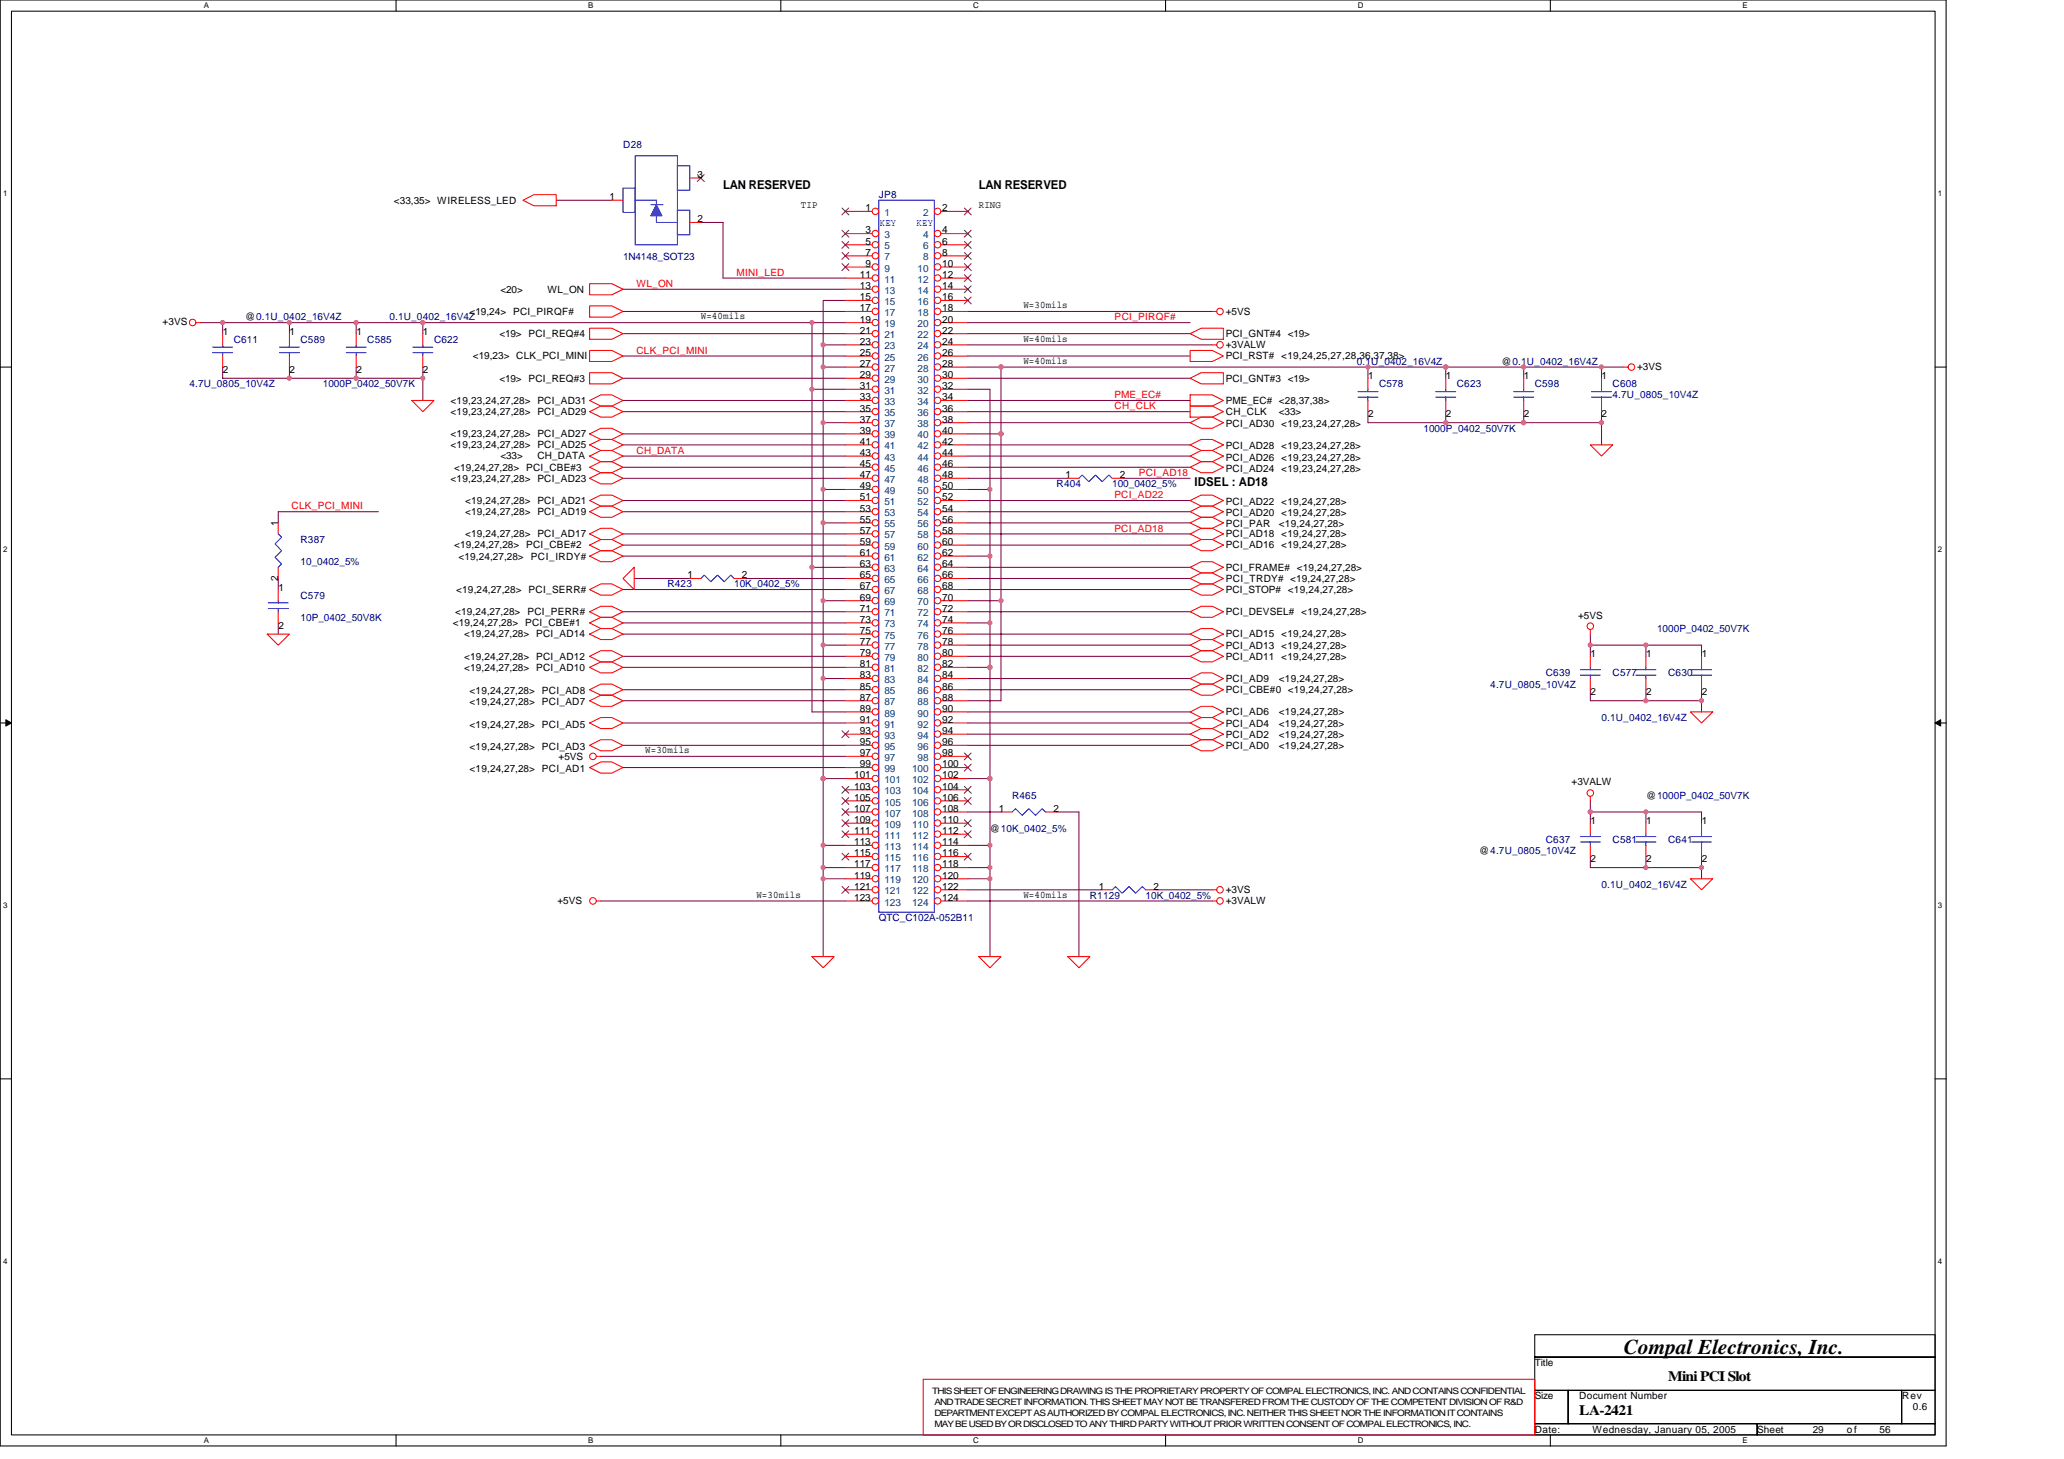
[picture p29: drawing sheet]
<svg xmlns="http://www.w3.org/2000/svg" width="297mm" height="210mm" viewBox="0 0 297 210" stroke-linecap="round" stroke-linejoin="round" font-family="sans-serif">
<defs><g id="words">
<text font-size="3" x="233.7" y="194.8">Compal Electronics, Inc.</text>
<g font-size="2.1">
<text x="227.3" y="203.5">LA-2421</text>
<text x="240.1" y="198.7">Mini PCI Slot</text>
</g>
<g font-size="1.8">
<text x="104.1" y="27.2">LAN RESERVED</text>
<text x="140.9" y="27.2">LAN RESERVED</text>
<text x="171.9" y="70">IDSEL : AD18</text>
</g>
<g font-size="1.4" fill="#000080">
<text x="89.7" y="21.3">D28</text>
<text x="126.5" y="28.5">JP8</text>
<text x="89.7" y="37.5">1N4148_SOT23</text>
<text x="56" y="46.1">0.1U_0402_16V4Z</text>
<text x="33.7" y="49.3">C611</text>
<text x="43.3" y="49.3">C589</text>
<text x="52.8" y="49.3">C585</text>
<text x="62.5" y="49.3">C622</text>
<text x="195.3" y="52.5">0.1U_0402_16V4Z</text>
<text x="27.3" y="55.7">4.7U_0805_10V4Z</text>
<text x="46.5" y="55.7">1000P_0402_50V7K</text>
<text x="198.5" y="55.7">C578</text>
<text x="209.7" y="55.7">C623</text>
<text x="220.9" y="55.7">C598</text>
<text x="232.1" y="55.7">C608</text>
<text x="232.1" y="57.3">4.7U_0805_10V4Z</text>
<text x="204.9" y="62.1">1000P_0402_50V7K</text>
<text x="152.1" y="70.1">R404</text>
<text x="160.1" y="70.1">100_0402_5%</text>
<text x="43.3" y="78.1">R387</text>
<text x="43.3" y="81.3">10_0402_5%</text>
<text x="43.3" y="86.1">C579</text>
<text x="43.3" y="89.3">10P_0402_50V8K</text>
<text x="96.1" y="84.5">R423</text>
<text x="105.7" y="84.5">10K_0402_5%</text>
<text x="238.5" y="90.9">1000P_0402_50V7K</text>
<text x="214.5" y="98.9">4.7U_0805_10V4Z</text>
<text x="222.5" y="97.3">C639</text>
<text x="232.1" y="97.3">C577</text>
<text x="240.1" y="97.3">C630</text>
<text x="230.5" y="103.7">0.1U_0402_16V4Z</text>
<text x="145.7" y="114.9">R465</text>
<text x="222.5" y="121.3">C637</text>
<text x="232.1" y="121.3">C581</text>
<text x="240.1" y="121.3">C641</text>
<text x="156.9" y="129.3">R1129</text>
<text x="164.9" y="129.3">10K_0402_5%</text>
<text x="230.5" y="127.7">0.1U_0402_16V4Z</text>
<text x="126.5" y="132.5">QTC_C102A-052B11</text>
</g>
<g font-size="1.4">
<text x="56.7" y="29.3">&lt;33,35&gt; WIRELESS_LED</text>
<text x="87.7" y="28.8">1</text>
<text x="100.4" y="25.6">3</text>
<text x="115.3" y="30">TIP</text>
<text x="140.9" y="30">RING</text>
<text x="100.4" y="32">2</text>
<text x="124.5" y="30.4">1</text>
<text x="124.5" y="33.6">3</text>
<text x="124.5" y="35.2">5</text>
<text x="135.6" y="30.4">2</text>
<text x="135.6" y="33.6">4</text>
<text x="135.6" y="35.2">6</text>
<text x="123.7" y="40">11</text>
<text x="123.7" y="41.6">13</text>
<text x="124.5" y="36.8">7</text>
<text x="124.5" y="38.4">9</text>
<text x="135.6" y="36.8">8</text>
<text x="135.6" y="38.4">10</text>
<text x="135.6" y="40">12</text>
<text x="135.6" y="41.6">14</text>
<text x="23.4" y="46.7">+3VS</text>
<text x="35.3" y="46.1">@0.1U_0402_16V4Z</text>
<text x="67.6" y="45.3">&lt;19,24&gt; PCI_PIRQF#</text>
<text x="72" y="42.1">&lt;20&gt;</text>
<text x="78.8" y="42.1">WL_ON</text>
<text x="100.9" y="46">W=40mils</text>
<text x="123.7" y="43.2">15</text>
<text x="123.7" y="44.8">17</text>
<text x="123.7" y="46.4">19</text>
<text x="123.7" y="48">21</text>
<text x="135.6" y="43.2">16</text>
<text x="135.6" y="44.8">18</text>
<text x="135.6" y="46.4">20</text>
<text x="135.6" y="48">22</text>
<text x="147.3" y="44.4">W=30mils</text>
<text x="176.4" y="45.3">+5VS</text>
<text x="32.1" y="48.2">1</text>
<text x="32.1" y="53.6">2</text>
<text x="41.7" y="48.2">1</text>
<text x="41.7" y="53.6">2</text>
<text x="51.3" y="48.2">1</text>
<text x="51.3" y="53.6">2</text>
<text x="60.9" y="48.2">1</text>
<text x="60.9" y="53.6">2</text>
<text x="68" y="51.7">&lt;19,23&gt; CLK_PCI_MINI</text>
<text x="71.9" y="48.5">&lt;19&gt; PCI_REQ#4</text>
<text x="123.7" y="49.6">23</text>
<text x="123.7" y="51.2">25</text>
<text x="123.7" y="52.8">27</text>
<text x="135.6" y="49.6">24</text>
<text x="135.6" y="51.2">26</text>
<text x="135.6" y="52.8">28</text>
<text x="147.3" y="52.4">W=40mils</text>
<text x="147.3" y="49.1">W=40mils</text>
<text x="176.4" y="51.7">PCI_RST#</text>
<text x="176.4" y="48.5">PCI_GNT#4 &lt;19&gt;</text>
<text x="176.4" y="50.1">+3VALW</text>
<text x="184.4" y="51.7">&lt;19,24,25,27,28,36,37,38&gt;</text>
<text x="216.1" y="52.5">@0.1U_0402_16V4Z</text>
<text x="235.6" y="53.3">+3VS</text>
<text x="64.9" y="59.7">&lt;19,23,24,27,28&gt; PCI_AD29</text>
<text x="64.9" y="58.1">&lt;19,23,24,27,28&gt; PCI_AD31</text>
<text x="71.9" y="54.9">&lt;19&gt; PCI_REQ#3</text>
<text x="123.7" y="54.4">29</text>
<text x="123.7" y="56">31</text>
<text x="123.7" y="57.6">33</text>
<text x="123.7" y="59.2">35</text>
<text x="135.6" y="54.4">30</text>
<text x="135.6" y="56">32</text>
<text x="135.6" y="57.6">34</text>
<text x="135.6" y="59.2">36</text>
<text x="176.4" y="54.9">PCI_GNT#3 &lt;19&gt;</text>
<text x="176.4" y="59.7">CH_CLK</text>
<text x="176.4" y="58.1">PME_EC# &lt;28,37,38&gt;</text>
<text x="184.1" y="59.7">&lt;33&gt;</text>
<text x="196.9" y="54.6">1</text>
<text x="208.1" y="54.6">1</text>
<text x="219.3" y="54.6">1</text>
<text x="230.5" y="54.6">1</text>
<text x="64.9" y="64.5">&lt;19,23,24,27,28&gt; PCI_AD25</text>
<text x="64.9" y="62.9">&lt;19,23,24,27,28&gt; PCI_AD27</text>
<text x="123.7" y="60.8">37</text>
<text x="123.7" y="62.4">39</text>
<text x="123.7" y="64">41</text>
<text x="123.7" y="65.6">43</text>
<text x="135.6" y="60.8">38</text>
<text x="135.6" y="62.4">40</text>
<text x="135.6" y="64">42</text>
<text x="135.6" y="65.6">44</text>
<text x="176.4" y="64.7">PCI_AD28 &lt;19,23,24,27,28&gt;</text>
<text x="176.4" y="61.5">PCI_AD30 &lt;19,23,24,27,28&gt;</text>
<text x="196.9" y="60">2</text>
<text x="208.1" y="60">2</text>
<text x="219.3" y="60">2</text>
<text x="230.5" y="60">2</text>
<text x="64.9" y="69.3">&lt;19,23,24,27,28&gt; PCI_AD23</text>
<text x="65.3" y="67.7">&lt;19,24,27,28&gt; PCI_CBE#3</text>
<text x="72" y="66.1">&lt;33&gt;</text>
<text x="77.3" y="66.1">CH_DATA</text>
<text x="123.7" y="67.2">45</text>
<text x="123.7" y="68.8">47</text>
<text x="123.7" y="70.4">49</text>
<text x="123.7" y="72">51</text>
<text x="135.6" y="67.2">46</text>
<text x="135.6" y="68.8">48</text>
<text x="135.6" y="70.4">50</text>
<text x="135.6" y="72">52</text>
<text x="153.3" y="68.8">1</text>
<text x="161.2" y="68.8">2</text>
<text x="176.4" y="66.3">PCI_AD26 &lt;19,23,24,27,28&gt;</text>
<text x="176.4" y="67.9">PCI_AD24 &lt;19,23,24,27,28&gt;</text>
<text x="40" y="75.7" transform="rotate(-90 40 75.7)">1</text>
<text x="66.9" y="72.5">&lt;19,24,27,28&gt; PCI_AD21</text>
<text x="66.9" y="77.3">&lt;19,24,27,28&gt; PCI_AD17</text>
<text x="66.9" y="74.1">&lt;19,24,27,28&gt; PCI_AD19</text>
<text x="123.7" y="73.6">53</text>
<text x="123.7" y="75.2">55</text>
<text x="123.7" y="76.8">57</text>
<text x="135.6" y="73.6">54</text>
<text x="135.6" y="75.2">56</text>
<text x="135.6" y="76.8">58</text>
<text x="176.4" y="77.3">PCI_AD18 &lt;19,24,27,28&gt;</text>
<text x="176.4" y="74.3">PCI_AD20 &lt;19,24,27,28&gt;</text>
<text x="176.4" y="72.7">PCI_AD22 &lt;19,24,27,28&gt;</text>
<text x="176.4" y="75.9">PCI_PAR</text>
<text x="184.1" y="75.9">&lt;19,24,27,28&gt;</text>
<text x="40" y="83.5" transform="rotate(-90 40 83.5)">2</text>
<text x="65.3" y="78.9">&lt;19,24,27,28&gt; PCI_CBE#2</text>
<text x="66" y="80.5">&lt;19,24,27,28&gt;</text>
<text x="76.4" y="80.5">PCI_IRDY#</text>
<text x="98.9" y="83.2">1</text>
<text x="106.8" y="83.2">2</text>
<text x="123.7" y="78.4">59</text>
<text x="123.7" y="80">61</text>
<text x="123.7" y="81.6">63</text>
<text x="123.7" y="83.2">65</text>
<text x="135.6" y="78.4">60</text>
<text x="135.6" y="80">62</text>
<text x="135.6" y="81.6">64</text>
<text x="135.6" y="83.2">66</text>
<text x="176.4" y="78.9">PCI_AD16 &lt;19,24,27,28&gt;</text>
<text x="176.4" y="82.1">PCI_FRAME# &lt;19,24,27,28&gt;</text>
<text x="176.4" y="83.7">PCI_TRDY# &lt;19,24,27,28&gt;</text>
<text x="40.1" y="85">1</text>
<text x="65.5" y="88.5">&lt;19,24,27,28&gt;</text>
<text x="65.7" y="85.3">&lt;19,24,27,28&gt; PCI_SERR#</text>
<text x="75.9" y="88.5">PCI_PERR#</text>
<text x="123.7" y="84.8">67</text>
<text x="123.7" y="86.4">69</text>
<text x="123.7" y="88">71</text>
<text x="123.7" y="89.6">73</text>
<text x="135.6" y="84.8">68</text>
<text x="135.6" y="86.4">70</text>
<text x="135.6" y="88">72</text>
<text x="135.6" y="89.6">74</text>
<text x="176.4" y="85.3">PCI_STOP# &lt;19,24,27,28&gt;</text>
<text x="176.4" y="88.5">PCI_DEVSEL# &lt;19,24,27,28&gt;</text>
<text x="227.1" y="89">+5VS</text>
<text x="40.1" y="90.4">2</text>
<text x="65.2" y="90.1">&lt;19,24,27,28&gt;</text>
<text x="66.8" y="91.7">&lt;19,24,27,28&gt; PCI_AD14</text>
<text x="66.8" y="94.9">&lt;19,24,27,28&gt; PCI_AD12</text>
<text x="75.6" y="90.1">PCI_CBE#1</text>
<text x="123.7" y="91.2">75</text>
<text x="123.7" y="92.8">77</text>
<text x="123.7" y="94.4">79</text>
<text x="123.7" y="96">81</text>
<text x="135.6" y="91.2">76</text>
<text x="135.6" y="92.8">78</text>
<text x="135.6" y="94.4">80</text>
<text x="135.6" y="96">82</text>
<text x="176.4" y="91.7">PCI_AD15 &lt;19,24,27,28&gt;</text>
<text x="176.4" y="94.9">PCI_AD11 &lt;19,24,27,28&gt;</text>
<text x="176.4" y="93.3">PCI_AD13 &lt;19,24,27,28&gt;</text>
<text x="228.9" y="94.6">1</text>
<text x="236.9" y="94.6">1</text>
<text x="244.9" y="94.6">1</text>
<text x="66.8" y="96.5">&lt;19,24,27,28&gt; PCI_AD10</text>
<text x="67.6" y="99.9">&lt;19,24,27,28&gt;</text>
<text x="67.6" y="101.5">&lt;19,24,27,28&gt;</text>
<text x="78" y="99.9">PCI_AD8</text>
<text x="78" y="101.5">PCI_AD7</text>
<text x="123.7" y="97.6">83</text>
<text x="123.7" y="99.2">85</text>
<text x="123.7" y="100.8">87</text>
<text x="135.6" y="97.6">84</text>
<text x="135.6" y="99.2">86</text>
<text x="135.6" y="100.8">88</text>
<text x="176.4" y="98.1">PCI_AD9</text>
<text x="176.4" y="99.7">PCI_CBE#0 &lt;19,24,27,28&gt;</text>
<text x="184.1" y="98.1">&lt;19,24,27,28&gt;</text>
<text x="228.9" y="100">2</text>
<text x="236.9" y="100">2</text>
<text x="244.9" y="100">2</text>
<text x="67.6" y="107.9">&lt;19,24,27,28&gt;</text>
<text x="67.6" y="104.7">&lt;19,24,27,28&gt;</text>
<text x="78" y="107.9">PCI_AD3</text>
<text x="78" y="104.7">PCI_AD5</text>
<text x="123.7" y="102.4">89</text>
<text x="123.7" y="104">91</text>
<text x="123.7" y="105.6">93</text>
<text x="123.7" y="107.2">95</text>
<text x="135.6" y="102.4">90</text>
<text x="135.6" y="104">92</text>
<text x="135.6" y="105.6">94</text>
<text x="135.6" y="107.2">96</text>
<text x="176.4" y="106.1">PCI_AD2</text>
<text x="176.4" y="102.9">PCI_AD6</text>
<text x="176.4" y="107.7">PCI_AD0</text>
<text x="176.4" y="104.5">PCI_AD4</text>
<text x="184.1" y="106.1">&lt;19,24,27,28&gt;</text>
<text x="184.1" y="102.9">&lt;19,24,27,28&gt;</text>
<text x="184.1" y="107.7">&lt;19,24,27,28&gt;</text>
<text x="184.1" y="104.5">&lt;19,24,27,28&gt;</text>
<text x="67.6" y="111.1">&lt;19,24,27,28&gt;</text>
<text x="78" y="111.1">PCI_AD1</text>
<text x="80.4" y="109.3">+5VS</text>
<text x="92.9" y="108.4">W=30mils</text>
<text x="122.9" y="112">101</text>
<text x="122.9" y="113.6">103</text>
<text x="123.7" y="108.8">97</text>
<text x="123.7" y="110.4">99</text>
<text x="135.6" y="110.4">100</text>
<text x="135.6" y="112">102</text>
<text x="135.6" y="113.6">104</text>
<text x="135.6" y="108.8">98</text>
<text x="226.2" y="113">+3VALW</text>
<text x="122.9" y="115.2">105</text>
<text x="122.9" y="116.8">107</text>
<text x="122.9" y="118.4">109</text>
<text x="122.9" y="120">111</text>
<text x="135.6" y="115.2">106</text>
<text x="135.6" y="116.8">108</text>
<text x="135.6" y="118.4">110</text>
<text x="135.6" y="120">112</text>
<text x="142.5" y="119.7">@10K_0402_5%</text>
<text x="143.7" y="116.8">1</text>
<text x="151.6" y="116.8">2</text>
<text x="228.9" y="118.6">1</text>
<text x="236.9" y="114.9">@1000P_0402_50V7K</text>
<text x="236.9" y="118.6">1</text>
<text x="244.9" y="118.6">1</text>
<text x="122.9" y="121.6">113</text>
<text x="122.9" y="123.2">115</text>
<text x="122.9" y="124.8">117</text>
<text x="135.6" y="121.6">114</text>
<text x="135.6" y="123.2">116</text>
<text x="135.6" y="124.8">118</text>
<text x="212.9" y="122.9">@4.7U_0805_10V4Z</text>
<text x="228.9" y="124">2</text>
<text x="236.9" y="124">2</text>
<text x="244.9" y="124">2</text>
<text x="80.2" y="130.1">+5VS</text>
<text x="108.9" y="129.2">W=30mils</text>
<text x="122.9" y="126.4">119</text>
<text x="122.9" y="128">121</text>
<text x="122.9" y="129.6">123</text>
<text x="135.6" y="126.4">120</text>
<text x="135.6" y="128">122</text>
<text x="135.6" y="129.6">124</text>
<text x="147.3" y="129.2">W=40mils</text>
<text x="158.1" y="128">1</text>
<text x="166" y="128">2</text>
<text x="176.4" y="130.1">+3VALW</text>
<text x="176.4" y="128.5">+3VS</text>
<text x="220.9" y="196.5">Title</text>
<text x="220.9" y="201.3">Size</text>
<text x="227.3" y="201.3">Document Number</text>
<text x="273.7" y="201.3">Rev</text>
<text x="275.3" y="202.9">0.6</text>
<text x="220.9" y="206.1">Date:</text>
<text x="229.2" y="206.1">Wednesday, January 05, 2005</text>
<text x="252.9" y="206.1">Sheet</text>
<text x="260.9" y="206.1">29</text>
<text x="265.8" y="206.1">of</text>
<text x="270.5" y="206.1">56</text>
</g>
<g font-size="1.4" fill="#00f">
<text x="126.6" y="32.5">KEY</text>
<text x="131.9" y="32.5">KEY</text>
</g>
<g font-size="1.4" fill="#004080">
<text x="127.3" y="31.1">1</text>
<text x="127.3" y="34.3">3</text>
<text x="127.3" y="35.9">5</text>
<text x="132.9" y="31.1">2</text>
<text x="132.9" y="34.3">4</text>
<text x="132.9" y="35.9">6</text>
<text x="127.3" y="37.5">7</text>
<text x="127.3" y="39.1">9</text>
<text x="127.3" y="40.7">11</text>
<text x="132.1" y="39.1">10</text>
<text x="132.1" y="40.7">12</text>
<text x="132.9" y="37.5">8</text>
<text x="127.3" y="42.3">13</text>
<text x="127.3" y="43.9">15</text>
<text x="127.3" y="45.5">17</text>
<text x="127.3" y="47.1">19</text>
<text x="132.1" y="42.3">14</text>
<text x="132.1" y="43.9">16</text>
<text x="132.1" y="45.5">18</text>
<text x="132.1" y="47.1">20</text>
<text x="127.3" y="48.7">21</text>
<text x="127.3" y="50.3">23</text>
<text x="127.3" y="51.9">25</text>
<text x="127.3" y="53.5">27</text>
<text x="132.1" y="48.7">22</text>
<text x="132.1" y="50.3">24</text>
<text x="132.1" y="51.9">26</text>
<text x="132.1" y="53.5">28</text>
<text x="127.3" y="55.1">29</text>
<text x="127.3" y="56.7">31</text>
<text x="127.3" y="58.3">33</text>
<text x="127.3" y="59.9">35</text>
<text x="132.1" y="55.1">30</text>
<text x="132.1" y="56.7">32</text>
<text x="132.1" y="58.3">34</text>
<text x="132.1" y="59.9">36</text>
<text x="127.3" y="61.5">37</text>
<text x="127.3" y="63.1">39</text>
<text x="127.3" y="64.7">41</text>
<text x="132.1" y="61.5">38</text>
<text x="132.1" y="63.1">40</text>
<text x="132.1" y="64.7">42</text>
<text x="127.3" y="66.3">43</text>
<text x="127.3" y="67.9">45</text>
<text x="127.3" y="69.5">47</text>
<text x="127.3" y="71.1">49</text>
<text x="132.1" y="66.3">44</text>
<text x="132.1" y="67.9">46</text>
<text x="132.1" y="69.5">48</text>
<text x="132.1" y="71.1">50</text>
<text x="127.3" y="72.7">51</text>
<text x="127.3" y="74.3">53</text>
<text x="127.3" y="75.9">55</text>
<text x="127.3" y="77.5">57</text>
<text x="132.1" y="72.7">52</text>
<text x="132.1" y="74.3">54</text>
<text x="132.1" y="75.9">56</text>
<text x="132.1" y="77.5">58</text>
<text x="127.3" y="79.1">59</text>
<text x="127.3" y="80.7">61</text>
<text x="127.3" y="82.3">63</text>
<text x="127.3" y="83.9">65</text>
<text x="132.1" y="79.1">60</text>
<text x="132.1" y="80.7">62</text>
<text x="132.1" y="82.3">64</text>
<text x="132.1" y="83.9">66</text>
<text x="127.3" y="85.5">67</text>
<text x="127.3" y="87.1">69</text>
<text x="127.3" y="88.7">71</text>
<text x="132.1" y="85.5">68</text>
<text x="132.1" y="87.1">70</text>
<text x="132.1" y="88.7">72</text>
<text x="127.3" y="90.3">73</text>
<text x="127.3" y="91.9">75</text>
<text x="127.3" y="93.5">77</text>
<text x="127.3" y="95.1">79</text>
<text x="132.1" y="90.3">74</text>
<text x="132.1" y="91.9">76</text>
<text x="132.1" y="93.5">78</text>
<text x="132.1" y="95.1">80</text>
<text x="127.3" y="96.7">81</text>
<text x="127.3" y="98.3">83</text>
<text x="127.3" y="99.9">85</text>
<text x="127.3" y="101.5">87</text>
<text x="132.1" y="96.7">82</text>
<text x="132.1" y="98.3">84</text>
<text x="132.1" y="99.9">86</text>
<text x="132.1" y="101.5">88</text>
<text x="127.3" y="103.1">89</text>
<text x="127.3" y="104.7">91</text>
<text x="127.3" y="106.3">93</text>
<text x="127.3" y="107.9">95</text>
<text x="132.1" y="103.1">90</text>
<text x="132.1" y="104.7">92</text>
<text x="132.1" y="106.3">94</text>
<text x="132.1" y="107.9">96</text>
<text x="127.3" y="109.5">97</text>
<text x="127.3" y="111.1">99</text>
<text x="127.3" y="112.7">101</text>
<text x="131.3" y="111.1">100</text>
<text x="131.3" y="112.7">102</text>
<text x="132.1" y="109.5">98</text>
<text x="127.3" y="114.3">103</text>
<text x="127.3" y="115.9">105</text>
<text x="127.3" y="117.5">107</text>
<text x="127.3" y="119.1">109</text>
<text x="131.3" y="114.3">104</text>
<text x="131.3" y="115.9">106</text>
<text x="131.3" y="117.5">108</text>
<text x="131.3" y="119.1">110</text>
<text x="127.3" y="120.7">111</text>
<text x="127.3" y="122.3">113</text>
<text x="127.3" y="123.9">115</text>
<text x="127.3" y="125.5">117</text>
<text x="131.3" y="120.7">112</text>
<text x="131.3" y="122.3">114</text>
<text x="131.3" y="123.9">116</text>
<text x="131.3" y="125.5">118</text>
<text x="127.3" y="127.1">119</text>
<text x="127.3" y="128.7">121</text>
<text x="127.3" y="130.3">123</text>
<text x="131.3" y="127.1">120</text>
<text x="131.3" y="128.7">122</text>
<text x="131.3" y="130.3">124</text>
</g>
<g font-size="1.4" fill="#f00">
<text x="91.6" y="41.3">WL_ON</text>
<text x="106" y="39.7">MINI_LED</text>
<text x="160.4" y="46.1">PCI_PIRQF#</text>
<text x="91.6" y="50.9">CLK_PCI_MINI</text>
<text x="160.4" y="57.3">PME_EC#</text>
<text x="160.4" y="58.9">CH_CLK</text>
<text x="91.6" y="65.3">CH_DATA</text>
<text x="160.4" y="71.7">PCI_AD22</text>
<text x="163.9" y="68.5">PCI_AD18</text>
<text x="42" y="73.3">CLK_PCI_MINI</text>
<text x="160.4" y="76.5">PCI_AD18</text>
</g>
<g font-size="1.3">
<text x="134.2" y="200.5">THIS SHEET OF ENGINEERING DRAWING IS THE PROPRIETARY PROPERTY OF COMPAL ELECTRONICS, INC. AND CONTAINS CONFIDENTIAL</text>
<text x="134.5" y="202.1">AND TRADE SECRET INFORMATION. THIS SHEET MAY NOT BE TRANSFERED FROM THE CUSTODY OF THE COMPETENT DIVISION OF R&amp;D</text>
<text x="134.5" y="203.7">DEPARTMENT EXCEPT AS AUTHORIZED BY COMPAL ELECTRONICS, INC. NEITHER THIS SHEET NOR THE INFORMATION IT CONTAINS</text>
<text x="134.5" y="205.3">MAY BE USED BY OR DISCLOSED TO ANY THIRD PARTY WITHOUT PRIOR WRITTEN CONSENT OF COMPAL ELECTRONICS, INC.</text>
</g>
<g font-size="1.1">
<text x="29.3" y="1.2">A</text>
<text x="84.7" y="1.2">B</text>
<text x="140" y="1.2">C</text>
<text x="195.4" y="1.2">D</text>
<text x="250.8" y="1.2">E</text>
<text x=".4" y="28.2">1</text>
<text x="278.9" y="28.2">1</text>
<text x=".4" y="79.4">2</text>
<text x="278.9" y="79.4">2</text>
<text x=".4" y="130.6">3</text>
<text x="278.9" y="130.6">3</text>
<text x=".4" y="181.8">4</text>
<text x="278.9" y="181.8">4</text>
<text x="29.3" y="207.6">A</text>
<text x="84.7" y="207.6">B</text>
<text x="140" y="207.6">C</text>
<text x="195.4" y="207.6">D</text>
<text x="250.8" y="207.6">E</text>
</g>
</g></defs>
<path d="M0 0h280.1v208h-280.1zM1.6 1.6h276.9v204.8h-276.9z" fill="none" stroke="#000" stroke-width=".15"/>
<g fill="#fff">
<path d="M29.3 .2h.8v1.2h-.8z"/>
<path d="M29.3 206.6h.8v1.3h-.8z"/>
</g>
<path d="M57 0v1.6M57 206.4v1.6" fill="none" stroke="#000" stroke-width=".15"/>
<g fill="#fff">
<path d="M84.7 .2h.7v1.2h-.7z"/>
<path d="M84.7 206.6h.7v1.3h-.7z"/>
</g>
<path d="M112.4 0v1.6M112.4 206.4v1.6" fill="none" stroke="#000" stroke-width=".15"/>
<g fill="#fff">
<path d="M140 .2h.8v1.2h-.8z"/>
<path d="M140 206.6h.8v1.3h-.8z"/>
</g>
<path d="M167.7 0v1.6M167.7 206.4v1.6" fill="none" stroke="#000" stroke-width=".15"/>
<g fill="#fff">
<path d="M195.4 .2h.8v1.2h-.8z"/>
<path d="M195.4 206.6h.8v1.3h-.8z"/>
</g>
<path d="M223.1 0v1.6M223.1 206.4v1.6" fill="none" stroke="#000" stroke-width=".15"/>
<g fill="#fff">
<path d="M250.8 .2h.7v1.2h-.7z"/>
<path d="M250.8 206.6h.7v1.3h-.7z"/>
<path d="M.4 27.2h.7v1.3h-.7z"/>
<path d="M278.9 27.2h.6v1.3h-.6z"/>
<path d="M.4 78.4h.7v1.3h-.7z"/>
<path d="M278.9 78.4h.6v1.3h-.6z"/>
</g>
<path d="M0 52.8h1.6M278.5 52.8h1.6" fill="none" stroke="#000" stroke-width=".15"/>
<g fill="#fff">
<path d="M.4 129.6h.7v1.3h-.7z"/>
<path d="M278.9 129.6h.6v1.3h-.6z"/>
</g>
<path d="M0 104h1.6M278.5 104h1.6" fill="none" stroke="#000" stroke-width=".15"/>
<path d="M.8 103.5l.8 .5-.8 .5zM278.5 104l.8-.5v1z" fill="#000" stroke="#000" stroke-width=".14"/>
<g fill="#fff">
<path d="M.4 180.8h.7v1.3h-.7z"/>
<path d="M278.9 180.8h.6v1.3h-.6z"/>
</g>
<path d="M0 155.2h1.6M278.5 155.2h1.6M220.9 192h57.6v3.2h-57.6zM220.9 195.2h57.6v4.8h-57.6zM220.9 200h4.8v4.8h-4.8zM220.9 204.8h32v1.6h-32zM225.7 200h48v4.8h-48zM252.9 204.8h25.6v1.6h-25.6zM273.7 200h4.8v4.8h-4.8z" fill="none" stroke="#000" stroke-width=".15"/>
<g fill="none" stroke="#800040" stroke-width=".15">
<path d="M80 28.8h8.1M100.9 32h3.2v8h17.6M28.8 46.4h92.9M32 52.8v1.6h28.9M32 46.4v1.6M41.7 46.4v1.6M41.7 52.8v1.6M51.3 46.4v1.6M51.3 52.8v1.6M60.9 46.4v1.6M60.9 52.8v4.8M89.7 44.8h32"/>
<path d="M89.7 54.4h32M89.7 57.6h32M89.7 48h32M89.7 41.6h32M89.7 59.2h32M89.7 51.2h32M116.9 46.4v56h4.8M116.9 56h4.8M118.5 49.6v88M118.5 49.6h3.2M118.5 52.8h3.2M121.7 43.2h-3.2v6.4"/>
<path d="M139.3 44.8h35.2M139.3 56h3.2v81.6M139.3 54.4h32M139.3 46.4h32M139.3 57.6h32M139.3 48h32M139.3 49.6h35.2M139.3 59.2h32M139.3 51.2h32M139.3 52.8h94.4M144.1 52.8v48h-4.8M196.9 52.8v1.6"/>
<path d="M196.9 59.2v1.6h33.6M208.1 52.8v1.6M208.1 59.2v1.6M219.3 52.8v1.6M219.3 59.2v1.6M230.5 52.8v1.6M230.5 59.2v4.8M54.5 73.6h-14.5v1.6M89.7 64h32M89.7 68.8h32M89.7 78.4h32M89.7 67.2h32"/>
<path d="M89.7 73.6h32M89.7 62.4h32M89.7 76.8h32M89.7 65.6h32M89.7 72h32M118.5 70.4h3.2M118.5 60.8h3.2M118.5 75.2h3.2M139.3 70.4h3.2M139.3 64h32M139.3 68.8h14.4M139.3 78.4h32"/>
<path d="M139.3 67.2h32M139.3 73.6h32M139.3 60.8h32M139.3 62.4h4.8M139.3 76.8h32M139.3 65.6h32M139.3 72h32M139.3 75.2h32M161.7 68.8h9.6M40 83.2v1.6M40 89.6v1.6M89.7 84.8h32"/>
<path d="M89.7 89.6h32M89.7 80h32M89.7 91.2h32M89.7 99.2h32M89.7 94.4h32M89.7 88h32M89.7 96h32M91.3 83.2h8M107.3 83.2h14.4M116.9 81.6h4.8M118.5 97.6h3.2M118.5 92.8h3.2"/>
<path d="M118.5 86.4h3.2M139.3 84.8h32M139.3 89.6h3.2M139.3 80h3.2M139.3 83.2h32M139.3 91.2h32M139.3 99.2h32M139.3 81.6h32M139.3 94.4h32M139.3 88h32M139.3 97.6h32M139.3 96h3.2"/>
<path d="M139.3 92.8h32M139.3 86.4h4.8M228.9 99.2v1.6h8M228.9 92.8h16v1.6M228.9 91.2v3.2M236.9 92.8v1.6M236.9 99.2v1.6M244.9 99.2v3.2M86.5 108.8h35.2M89.7 104h32M89.7 110.4h32M89.7 107.2h32"/>
<path d="M89.7 100.8h32M118.5 112h3.2M139.3 104h32M139.3 112h3.2M139.3 102.4h32M139.3 107.2h32M139.3 116.8h4.8M139.3 105.6h32M152.1 116.8h3.2v20.8M228.9 116.8h16v1.6M228.9 115.2v3.2M236.9 100.8h8"/>
<path d="M236.9 116.8v1.6M86.5 129.6h35.2M118.5 121.6h3.2M118.5 124.8h3.2M118.5 126.4h3.2M139.3 121.6h3.2M139.3 124.8h3.2M139.3 126.4h3.2M139.3 129.6h35.2M139.3 128h19.2M166.5 128h8M228.9 123.2v1.6h16"/>
<path d="M236.9 123.2v1.6M244.9 123.2v3.2"/>
</g>
<g fill="none" stroke="#f00" stroke-width=".15">
<path d="M75.3 28.8l1.6-.8h3.1v1.6h-3.1zM88.1 28.8h1.6M99.3 25.6h1.6M99.3 32h1.6M28.2 46.4h.6M41.7 48v1.6M41.7 51.2v1.6M59.3 57.6h3.2l-1.6 1.6zM84.9 59.2l1.6-.8h1.6l1.6 .8-1.6 .8h-1.6zM84.9 44h3.2l1.6 .8-1.6 .8h-3.2zM84.9 57.6l1.6-.8h1.6l1.6 .8-1.6 .8h-1.6zM84.9 53.6h3.2l1.6 .8-1.6 .8h-3.2z"/>
<path d="M84.9 40.8h3.2l1.6 .8-1.6 .8h-3.2zM84.9 47.2h3.2l1.6 .8-1.6 .8h-3.2zM84.9 50.4h3.2l1.6 .8-1.6 .8h-3.2zM171.3 54.4l1.6-.8h3.2v1.6h-3.2zM171.3 50.4h3.2l1.6 .8-1.6 .8h-3.2zM171.3 48l1.6-.8h3.2v1.6h-3.2zM171.3 58.4h3.2l1.6 .8-1.6 .8h-3.2zM171.3 56.8h3.2l1.6 .8-1.6 .8h-3.2zM174.5 49.6h.6M174.5 44.8h.6M219.3 54.4v1.6M219.3 57.6v1.6"/>
<path d="M230.5 54.4v1.6M230.5 57.6v1.6M233.7 52.8h.6M84.9 72l1.6-.8h1.6l1.6 .8-1.6 .8h-1.6zM84.9 76.8l1.6-.8h1.6l1.6 .8-1.6 .8h-1.6zM84.9 78.4l1.6-.8h1.6l1.6 .8-1.6 .8h-1.6zM84.9 68.8l1.6-.8h1.6l1.6 .8-1.6 .8h-1.6zM84.9 64l1.6-.8h1.6l1.6 .8-1.6 .8h-1.6zM84.9 62.4l1.6-.8h1.6l1.6 .8-1.6 .8h-1.6zM84.9 73.6l1.6-.8h1.6l1.6 .8-1.6 .8h-1.6zM84.9 67.2l1.6-.8h1.6l1.6 .8-1.6 .8h-1.6zM84.9 65.6l1.6-.8h1.6l1.6 .8-1.6 .8h-1.6z"/>
<path d="M171.3 76.8l1.6-.8h1.6l1.6 .8-1.6 .8h-1.6zM171.3 78.4l1.6-.8h1.6l1.6 .8-1.6 .8h-1.6zM171.3 75.2l1.6-.8h1.6l1.6 .8-1.6 .8h-1.6zM171.3 73.6l1.6-.8h1.6l1.6 .8-1.6 .8h-1.6zM171.3 64l1.6-.8h1.6l1.6 .8-1.6 .8h-1.6zM171.3 65.6l1.6-.8h1.6l1.6 .8-1.6 .8h-1.6zM171.3 60.8l1.6-.8h1.6l1.6 .8-1.6 .8h-1.6zM171.3 67.2l1.6-.8h1.6l1.6 .8-1.6 .8h-1.6zM171.3 72l1.6-.8h1.6l1.6 .8-1.6 .8h-1.6zM228.9 64h3.2l-1.6 1.6zM38.5 91.2h3.2l-1.7 1.6zM84.9 91.2l1.6-.8h1.6l1.6 .8-1.6 .8h-1.6z"/>
<path d="M84.9 88l1.6-.8h1.6l1.6 .8-1.6 .8h-1.6zM84.9 84.8l1.6-.8h1.6l1.6 .8-1.6 .8h-1.6zM84.9 99.2l1.6-.8h1.6l1.6 .8-1.6 .8h-1.6zM84.9 94.4l1.6-.8h1.6l1.6 .8-1.6 .8h-1.6zM84.9 96l1.6-.8h1.6l1.6 .8-1.6 .8h-1.6zM84.9 80l1.6-.8h1.6l1.6 .8-1.6 .8h-1.6zM84.9 89.6l1.6-.8h1.6l1.6 .8-1.6 .8h-1.6zM91.3 81.6v3.2l-1.6-1.6zM171.3 91.2l1.6-.8h1.6l1.6 .8-1.6 .8h-1.6zM171.3 94.4l1.6-.8h1.6l1.6 .8-1.6 .8h-1.6zM171.3 84.8l1.6-.8h1.6l1.6 .8-1.6 .8h-1.6zM171.3 97.6l1.6-.8h1.6l1.6 .8-1.6 .8h-1.6z"/>
<path d="M171.3 99.2l1.6-.8h1.6l1.6 .8-1.6 .8h-1.6zM171.3 88l1.6-.8h1.6l1.6 .8-1.6 .8h-1.6zM171.3 81.6l1.6-.8h1.6l1.6 .8-1.6 .8h-1.6zM171.3 83.2l1.6-.8h1.6l1.6 .8-1.6 .8h-1.6zM171.3 92.8l1.6-.8h1.6l1.6 .8-1.6 .8h-1.6zM228.9 90.6v.6M244.9 94.4v1.6M244.9 97.6v1.6M84.9 107.2l1.6-.8h1.6l1.6 .8-1.6 .8h-1.6zM84.9 104l1.6-.8h1.6l1.6 .8-1.6 .8h-1.6zM84.9 100.8l1.6-.8h1.6l1.6 .8-1.6 .8h-1.6zM84.9 110.4l1.6-.8h1.6l1.6 .8-1.6 .8h-1.6z"/>
<path d="M85.8 108.8h.7M171.3 105.6l1.6-.8h1.6l1.6 .8-1.6 .8h-1.6zM171.3 102.4l1.6-.8h1.6l1.6 .8-1.6 .8h-1.6zM171.3 107.2l1.6-.8h1.6l1.6 .8-1.6 .8h-1.6zM171.3 104l1.6-.8h1.6l1.6 .8-1.6 .8h-1.6zM228.9 114.6v.6M243.3 102.4h3.2l-1.6 1.6zM85.8 129.6h.7M116.9 137.6h3.2l-1.6 1.6zM140.9 137.6h3.2l-1.6 1.6zM153.7 137.6h3.2l-1.6 1.6zM174.5 129.6h.6"/>
<path d="M174.5 128h.6M243.3 126.4h3.2l-1.6 1.6zM132.9 198.4h88v8h-88z"/>
<circle cx="27.7" cy="46.4" r=".47"/>
<circle cx="175.6" cy="49.6" r=".47"/>
<circle cx="175.6" cy="44.8" r=".47"/>
<circle cx="234.8" cy="52.8" r=".47"/>
<circle cx="228.9" cy="90.1" r=".47"/>
<circle cx="85.3" cy="108.8" r=".47"/>
<circle cx="228.9" cy="114.1" r=".47"/>
<circle cx="85.3" cy="129.6" r=".48"/>
<circle cx="175.6" cy="129.6" r=".47"/>
<circle cx="175.6" cy="128" r=".47"/>
</g>
<g fill="none" stroke="#00f" stroke-width=".15">
<path d="M89.7 27.1h1.7v3.5h-1.7zM91.4 22.4h6.1v12.8h-6.1zM91.4 28.8h3.1v3.2h3M93.7 29.4h1.7M97.5 30.2h1.8v3.6h-1.8zM97.5 23.9h1.8v3.5h-1.8zM126.5 28.8h8v102.4h-8zM40.2 50.7h2.9M40.2 49.9h2.9M41.7 49.6v.3M41.7 50.7v.5M217.8 57.1h2.9"/>
<path d="M217.8 56.3h2.9M219.3 56v.3M219.3 57.1v.5M229 57.1h2.9M229 56.3h2.9M230.5 56v.3M230.5 57.1v.5M243.4 97.1h2.9M243.4 96.4h2.9M244.9 96v.4M244.9 97.1v.5"/>
</g>
<path d="M94.5 29.4l.8 1.7h-1.6z" fill-rule="evenodd" fill="#00f" stroke="#00f" stroke-width=".15"/>
<path d="M100.4 25.1l1 1M101.3 25.1l-1 1" fill="none" stroke="#804000" stroke-width=".14"/>
<circle cx="126" cy="30.4" r=".46" fill="#fff" stroke="#f00" stroke-width=".15"/>
<path d="M121.7 30.4h3.8" fill="none" stroke="#f00" stroke-width=".15"/>
<path d="M121.2 29.9l1 1M122.1 29.9l-.9 1" fill="none" stroke="#804000" stroke-width=".14"/>
<circle cx="134.9" cy="30.4" r=".46" fill="#fff" stroke="#f00" stroke-width=".15"/>
<path d="M135.4 30.4h3.9" fill="none" stroke="#f00" stroke-width=".15"/>
<path d="M138.8 29.9l1 1M139.8 29.9l-1 1" fill="none" stroke="#804000" stroke-width=".14"/>
<circle cx="126" cy="33.6" r=".46" fill="#fff" stroke="#f00" stroke-width=".15"/>
<path d="M121.7 33.6h3.8" fill="none" stroke="#f00" stroke-width=".15"/>
<path d="M121.2 33.1l1 1M122.1 33.1l-.9 1" fill="none" stroke="#804000" stroke-width=".14"/>
<circle cx="134.9" cy="33.6" r=".46" fill="#fff" stroke="#f00" stroke-width=".15"/>
<path d="M135.4 33.6h3.9" fill="none" stroke="#f00" stroke-width=".15"/>
<path d="M138.8 33.1l1 1M139.8 33.1l-1 1" fill="none" stroke="#804000" stroke-width=".14"/>
<circle cx="126" cy="35.2" r=".46" fill="#fff" stroke="#f00" stroke-width=".15"/>
<path d="M121.7 35.2h3.8" fill="none" stroke="#f00" stroke-width=".15"/>
<path d="M121.2 34.7l1 1M122.1 34.7l-.9 1" fill="none" stroke="#804000" stroke-width=".14"/>
<circle cx="134.9" cy="35.2" r=".46" fill="#fff" stroke="#f00" stroke-width=".15"/>
<path d="M135.4 35.2h3.9" fill="none" stroke="#f00" stroke-width=".15"/>
<path d="M138.8 34.7l1 1M139.8 34.7l-1 1" fill="none" stroke="#804000" stroke-width=".14"/>
<circle cx="126" cy="36.8" r=".46" fill="#fff" stroke="#f00" stroke-width=".15"/>
<path d="M121.7 36.8h3.8" fill="none" stroke="#f00" stroke-width=".15"/>
<path d="M121.2 36.3l1 1M122.1 36.3l-.9 1" fill="none" stroke="#804000" stroke-width=".14"/>
<circle cx="134.9" cy="36.8" r=".46" fill="#fff" stroke="#f00" stroke-width=".15"/>
<path d="M135.4 36.8h3.9" fill="none" stroke="#f00" stroke-width=".15"/>
<path d="M138.8 36.3l1 1M139.8 36.3l-1 1" fill="none" stroke="#804000" stroke-width=".14"/>
<circle cx="126" cy="38.4" r=".46" fill="#fff" stroke="#f00" stroke-width=".15"/>
<path d="M121.7 38.4h3.8" fill="none" stroke="#f00" stroke-width=".15"/>
<path d="M121.2 37.9l1 1M122.1 37.9l-.9 1" fill="none" stroke="#804000" stroke-width=".14"/>
<circle cx="134.9" cy="38.4" r=".46" fill="#fff" stroke="#f00" stroke-width=".15"/>
<path d="M135.4 38.4h3.9" fill="none" stroke="#f00" stroke-width=".15"/>
<path d="M138.8 37.9l1 1M139.8 37.9l-1 1" fill="none" stroke="#804000" stroke-width=".14"/>
<circle cx="126" cy="40" r=".46" fill="#fff" stroke="#f00" stroke-width=".15"/>
<path d="M121.7 40h3.8" fill="none" stroke="#f00" stroke-width=".15"/>
<circle cx="134.9" cy="40" r=".46" fill="#fff" stroke="#f00" stroke-width=".15"/>
<path d="M135.4 40h3.9" fill="none" stroke="#f00" stroke-width=".15"/>
<path d="M138.8 39.5l1 1M139.8 39.5l-1 1" fill="none" stroke="#804000" stroke-width=".14"/>
<circle cx="126" cy="41.6" r=".46" fill="#fff" stroke="#f00" stroke-width=".15"/>
<path d="M121.7 41.6h3.8" fill="none" stroke="#f00" stroke-width=".15"/>
<circle cx="134.9" cy="41.6" r=".46" fill="#fff" stroke="#f00" stroke-width=".15"/>
<path d="M135.4 41.6h3.9" fill="none" stroke="#f00" stroke-width=".15"/>
<path d="M138.8 41.1l1 1M139.8 41.1l-1 1" fill="none" stroke="#804000" stroke-width=".14"/>
<circle cx="126" cy="43.2" r=".46" fill="#fff" stroke="#f00" stroke-width=".15"/>
<path d="M121.7 43.2h3.8" fill="none" stroke="#f00" stroke-width=".15"/>
<circle cx="134.9" cy="43.2" r=".46" fill="#fff" stroke="#f00" stroke-width=".15"/>
<path d="M135.4 43.2h3.9" fill="none" stroke="#f00" stroke-width=".15"/>
<path d="M138.8 42.7l1 1M139.8 42.7l-1 1" fill="none" stroke="#804000" stroke-width=".14"/>
<circle cx="126" cy="44.8" r=".46" fill="#fff" stroke="#f00" stroke-width=".15"/>
<path d="M121.7 44.8h3.8" fill="none" stroke="#f00" stroke-width=".15"/>
<circle cx="134.9" cy="44.8" r=".46" fill="#fff" stroke="#f00" stroke-width=".15"/>
<path d="M135.4 44.8h3.9" fill="none" stroke="#f00" stroke-width=".15"/>
<circle cx="126" cy="46.4" r=".46" fill="#fff" stroke="#f00" stroke-width=".15"/>
<path d="M121.7 46.4h3.8" fill="none" stroke="#f00" stroke-width=".15"/>
<circle cx="134.9" cy="46.4" r=".46" fill="#fff" stroke="#f00" stroke-width=".15"/>
<path d="M135.4 46.4h3.9" fill="none" stroke="#f00" stroke-width=".15"/>
<circle cx="126" cy="48" r=".46" fill="#fff" stroke="#f00" stroke-width=".15"/>
<path d="M121.7 48h3.8" fill="none" stroke="#f00" stroke-width=".15"/>
<circle cx="134.9" cy="48" r=".46" fill="#fff" stroke="#f00" stroke-width=".15"/>
<path d="M135.4 48h3.9" fill="none" stroke="#f00" stroke-width=".15"/>
<circle cx="126" cy="49.6" r=".46" fill="#fff" stroke="#f00" stroke-width=".15"/>
<path d="M121.7 49.6h3.8" fill="none" stroke="#f00" stroke-width=".15"/>
<circle cx="134.9" cy="49.6" r=".46" fill="#fff" stroke="#f00" stroke-width=".15"/>
<path d="M135.4 49.6h3.9" fill="none" stroke="#f00" stroke-width=".15"/>
<circle cx="126" cy="51.2" r=".46" fill="#fff" stroke="#f00" stroke-width=".15"/>
<path d="M121.7 51.2h3.8" fill="none" stroke="#f00" stroke-width=".15"/>
<circle cx="134.9" cy="51.2" r=".46" fill="#fff" stroke="#f00" stroke-width=".15"/>
<path d="M135.4 51.2h3.9" fill="none" stroke="#f00" stroke-width=".15"/>
<circle cx="126" cy="52.8" r=".46" fill="#fff" stroke="#f00" stroke-width=".15"/>
<path d="M121.7 52.8h3.8" fill="none" stroke="#f00" stroke-width=".15"/>
<circle cx="134.9" cy="52.8" r=".46" fill="#fff" stroke="#f00" stroke-width=".15"/>
<path d="M135.4 52.8h3.9" fill="none" stroke="#f00" stroke-width=".15"/>
<circle cx="126" cy="54.4" r=".46" fill="#fff" stroke="#f00" stroke-width=".15"/>
<path d="M121.7 54.4h3.8" fill="none" stroke="#f00" stroke-width=".15"/>
<circle cx="134.9" cy="54.4" r=".46" fill="#fff" stroke="#f00" stroke-width=".15"/>
<path d="M135.4 54.4h3.9" fill="none" stroke="#f00" stroke-width=".15"/>
<circle cx="126" cy="56" r=".46" fill="#fff" stroke="#f00" stroke-width=".15"/>
<path d="M121.7 56h3.8" fill="none" stroke="#f00" stroke-width=".15"/>
<circle cx="134.9" cy="56" r=".46" fill="#fff" stroke="#f00" stroke-width=".15"/>
<path d="M135.4 56h3.9" fill="none" stroke="#f00" stroke-width=".15"/>
<circle cx="126" cy="57.6" r=".46" fill="#fff" stroke="#f00" stroke-width=".15"/>
<path d="M121.7 57.6h3.8" fill="none" stroke="#f00" stroke-width=".15"/>
<circle cx="134.9" cy="57.6" r=".46" fill="#fff" stroke="#f00" stroke-width=".15"/>
<path d="M135.4 57.6h3.9" fill="none" stroke="#f00" stroke-width=".15"/>
<circle cx="126" cy="59.2" r=".46" fill="#fff" stroke="#f00" stroke-width=".15"/>
<path d="M121.7 59.2h3.8" fill="none" stroke="#f00" stroke-width=".15"/>
<circle cx="134.9" cy="59.2" r=".46" fill="#fff" stroke="#f00" stroke-width=".15"/>
<path d="M135.4 59.2h3.9" fill="none" stroke="#f00" stroke-width=".15"/>
<circle cx="126" cy="60.8" r=".46" fill="#fff" stroke="#f00" stroke-width=".15"/>
<path d="M121.7 60.8h3.8" fill="none" stroke="#f00" stroke-width=".15"/>
<circle cx="134.9" cy="60.8" r=".46" fill="#fff" stroke="#f00" stroke-width=".15"/>
<path d="M135.4 60.8h3.9" fill="none" stroke="#f00" stroke-width=".15"/>
<circle cx="126" cy="62.4" r=".46" fill="#fff" stroke="#f00" stroke-width=".15"/>
<path d="M121.7 62.4h3.8" fill="none" stroke="#f00" stroke-width=".15"/>
<circle cx="134.9" cy="62.4" r=".46" fill="#fff" stroke="#f00" stroke-width=".15"/>
<path d="M135.4 62.4h3.9" fill="none" stroke="#f00" stroke-width=".15"/>
<circle cx="126" cy="64" r=".46" fill="#fff" stroke="#f00" stroke-width=".15"/>
<path d="M121.7 64h3.8" fill="none" stroke="#f00" stroke-width=".15"/>
<circle cx="134.9" cy="64" r=".46" fill="#fff" stroke="#f00" stroke-width=".15"/>
<path d="M135.4 64h3.9" fill="none" stroke="#f00" stroke-width=".15"/>
<circle cx="126" cy="65.6" r=".46" fill="#fff" stroke="#f00" stroke-width=".15"/>
<path d="M121.7 65.6h3.8" fill="none" stroke="#f00" stroke-width=".15"/>
<circle cx="134.9" cy="65.6" r=".46" fill="#fff" stroke="#f00" stroke-width=".15"/>
<path d="M135.4 65.6h3.9" fill="none" stroke="#f00" stroke-width=".15"/>
<circle cx="126" cy="67.2" r=".46" fill="#fff" stroke="#f00" stroke-width=".15"/>
<path d="M121.7 67.2h3.8" fill="none" stroke="#f00" stroke-width=".15"/>
<circle cx="134.9" cy="67.2" r=".46" fill="#fff" stroke="#f00" stroke-width=".15"/>
<path d="M135.4 67.2h3.9" fill="none" stroke="#f00" stroke-width=".15"/>
<circle cx="126" cy="68.8" r=".46" fill="#fff" stroke="#f00" stroke-width=".15"/>
<path d="M121.7 68.8h3.8" fill="none" stroke="#f00" stroke-width=".15"/>
<circle cx="134.9" cy="68.8" r=".46" fill="#fff" stroke="#f00" stroke-width=".15"/>
<path d="M135.4 68.8h3.9" fill="none" stroke="#f00" stroke-width=".15"/>
<circle cx="126" cy="70.4" r=".46" fill="#fff" stroke="#f00" stroke-width=".15"/>
<path d="M121.7 70.4h3.8" fill="none" stroke="#f00" stroke-width=".15"/>
<circle cx="134.9" cy="70.4" r=".46" fill="#fff" stroke="#f00" stroke-width=".15"/>
<path d="M135.4 70.4h3.9" fill="none" stroke="#f00" stroke-width=".15"/>
<circle cx="126" cy="72" r=".46" fill="#fff" stroke="#f00" stroke-width=".15"/>
<path d="M121.7 72h3.8" fill="none" stroke="#f00" stroke-width=".15"/>
<circle cx="134.9" cy="72" r=".46" fill="#fff" stroke="#f00" stroke-width=".15"/>
<path d="M135.4 72h3.9" fill="none" stroke="#f00" stroke-width=".15"/>
<circle cx="126" cy="73.6" r=".46" fill="#fff" stroke="#f00" stroke-width=".15"/>
<path d="M121.7 73.6h3.8" fill="none" stroke="#f00" stroke-width=".15"/>
<circle cx="134.9" cy="73.6" r=".46" fill="#fff" stroke="#f00" stroke-width=".15"/>
<path d="M135.4 73.6h3.9" fill="none" stroke="#f00" stroke-width=".15"/>
<circle cx="126" cy="75.2" r=".46" fill="#fff" stroke="#f00" stroke-width=".15"/>
<path d="M121.7 75.2h3.8" fill="none" stroke="#f00" stroke-width=".15"/>
<circle cx="134.9" cy="75.2" r=".46" fill="#fff" stroke="#f00" stroke-width=".15"/>
<path d="M135.4 75.2h3.9" fill="none" stroke="#f00" stroke-width=".15"/>
<circle cx="126" cy="76.8" r=".46" fill="#fff" stroke="#f00" stroke-width=".15"/>
<path d="M121.7 76.8h3.8" fill="none" stroke="#f00" stroke-width=".15"/>
<circle cx="134.9" cy="76.8" r=".46" fill="#fff" stroke="#f00" stroke-width=".15"/>
<path d="M135.4 76.8h3.9" fill="none" stroke="#f00" stroke-width=".15"/>
<circle cx="126" cy="78.4" r=".46" fill="#fff" stroke="#f00" stroke-width=".15"/>
<path d="M121.7 78.4h3.8" fill="none" stroke="#f00" stroke-width=".15"/>
<circle cx="134.9" cy="78.4" r=".46" fill="#fff" stroke="#f00" stroke-width=".15"/>
<path d="M135.4 78.4h3.9" fill="none" stroke="#f00" stroke-width=".15"/>
<circle cx="126" cy="80" r=".46" fill="#fff" stroke="#f00" stroke-width=".15"/>
<path d="M121.7 80h3.8" fill="none" stroke="#f00" stroke-width=".15"/>
<circle cx="134.9" cy="80" r=".46" fill="#fff" stroke="#f00" stroke-width=".15"/>
<path d="M135.4 80h3.9" fill="none" stroke="#f00" stroke-width=".15"/>
<circle cx="126" cy="81.6" r=".46" fill="#fff" stroke="#f00" stroke-width=".15"/>
<path d="M121.7 81.6h3.8" fill="none" stroke="#f00" stroke-width=".15"/>
<circle cx="134.9" cy="81.6" r=".46" fill="#fff" stroke="#f00" stroke-width=".15"/>
<path d="M135.4 81.6h3.9" fill="none" stroke="#f00" stroke-width=".15"/>
<circle cx="126" cy="83.2" r=".46" fill="#fff" stroke="#f00" stroke-width=".15"/>
<path d="M121.7 83.2h3.8" fill="none" stroke="#f00" stroke-width=".15"/>
<circle cx="134.9" cy="83.2" r=".46" fill="#fff" stroke="#f00" stroke-width=".15"/>
<path d="M135.4 83.2h3.9" fill="none" stroke="#f00" stroke-width=".15"/>
<circle cx="126" cy="84.8" r=".46" fill="#fff" stroke="#f00" stroke-width=".15"/>
<path d="M121.7 84.8h3.8" fill="none" stroke="#f00" stroke-width=".15"/>
<circle cx="134.9" cy="84.8" r=".46" fill="#fff" stroke="#f00" stroke-width=".15"/>
<path d="M135.4 84.8h3.9" fill="none" stroke="#f00" stroke-width=".15"/>
<circle cx="126" cy="86.4" r=".46" fill="#fff" stroke="#f00" stroke-width=".15"/>
<path d="M121.7 86.4h3.8" fill="none" stroke="#f00" stroke-width=".15"/>
<circle cx="134.9" cy="86.4" r=".46" fill="#fff" stroke="#f00" stroke-width=".15"/>
<path d="M135.4 86.4h3.9" fill="none" stroke="#f00" stroke-width=".15"/>
<circle cx="126" cy="88" r=".46" fill="#fff" stroke="#f00" stroke-width=".15"/>
<path d="M121.7 88h3.8" fill="none" stroke="#f00" stroke-width=".15"/>
<circle cx="134.9" cy="88" r=".46" fill="#fff" stroke="#f00" stroke-width=".15"/>
<path d="M135.4 88h3.9" fill="none" stroke="#f00" stroke-width=".15"/>
<circle cx="126" cy="89.6" r=".46" fill="#fff" stroke="#f00" stroke-width=".15"/>
<path d="M121.7 89.6h3.8" fill="none" stroke="#f00" stroke-width=".15"/>
<circle cx="134.9" cy="89.6" r=".46" fill="#fff" stroke="#f00" stroke-width=".15"/>
<path d="M135.4 89.6h3.9" fill="none" stroke="#f00" stroke-width=".15"/>
<circle cx="126" cy="91.2" r=".46" fill="#fff" stroke="#f00" stroke-width=".15"/>
<path d="M121.7 91.2h3.8" fill="none" stroke="#f00" stroke-width=".15"/>
<circle cx="134.9" cy="91.2" r=".46" fill="#fff" stroke="#f00" stroke-width=".15"/>
<path d="M135.4 91.2h3.9" fill="none" stroke="#f00" stroke-width=".15"/>
<circle cx="126" cy="92.8" r=".46" fill="#fff" stroke="#f00" stroke-width=".15"/>
<path d="M121.7 92.8h3.8" fill="none" stroke="#f00" stroke-width=".15"/>
<circle cx="134.9" cy="92.8" r=".46" fill="#fff" stroke="#f00" stroke-width=".15"/>
<path d="M135.4 92.8h3.9" fill="none" stroke="#f00" stroke-width=".15"/>
<circle cx="126" cy="94.4" r=".46" fill="#fff" stroke="#f00" stroke-width=".15"/>
<path d="M121.7 94.4h3.8" fill="none" stroke="#f00" stroke-width=".15"/>
<circle cx="134.9" cy="94.4" r=".46" fill="#fff" stroke="#f00" stroke-width=".15"/>
<path d="M135.4 94.4h3.9" fill="none" stroke="#f00" stroke-width=".15"/>
<circle cx="126" cy="96" r=".46" fill="#fff" stroke="#f00" stroke-width=".15"/>
<path d="M121.7 96h3.8" fill="none" stroke="#f00" stroke-width=".15"/>
<circle cx="134.9" cy="96" r=".46" fill="#fff" stroke="#f00" stroke-width=".15"/>
<path d="M135.4 96h3.9" fill="none" stroke="#f00" stroke-width=".15"/>
<circle cx="126" cy="97.6" r=".46" fill="#fff" stroke="#f00" stroke-width=".15"/>
<path d="M121.7 97.6h3.8" fill="none" stroke="#f00" stroke-width=".15"/>
<circle cx="134.9" cy="97.6" r=".46" fill="#fff" stroke="#f00" stroke-width=".15"/>
<path d="M135.4 97.6h3.9" fill="none" stroke="#f00" stroke-width=".15"/>
<circle cx="126" cy="99.2" r=".46" fill="#fff" stroke="#f00" stroke-width=".15"/>
<path d="M121.7 99.2h3.8" fill="none" stroke="#f00" stroke-width=".15"/>
<circle cx="134.9" cy="99.2" r=".46" fill="#fff" stroke="#f00" stroke-width=".15"/>
<path d="M135.4 99.2h3.9" fill="none" stroke="#f00" stroke-width=".15"/>
<circle cx="126" cy="100.8" r=".46" fill="#fff" stroke="#f00" stroke-width=".15"/>
<path d="M121.7 100.8h3.8" fill="none" stroke="#f00" stroke-width=".15"/>
<circle cx="134.9" cy="100.8" r=".46" fill="#fff" stroke="#f00" stroke-width=".15"/>
<path d="M135.4 100.8h3.9" fill="none" stroke="#f00" stroke-width=".15"/>
<circle cx="126" cy="102.4" r=".46" fill="#fff" stroke="#f00" stroke-width=".15"/>
<path d="M121.7 102.4h3.8" fill="none" stroke="#f00" stroke-width=".15"/>
<circle cx="134.9" cy="102.4" r=".46" fill="#fff" stroke="#f00" stroke-width=".15"/>
<path d="M135.4 102.4h3.9" fill="none" stroke="#f00" stroke-width=".15"/>
<circle cx="126" cy="104" r=".46" fill="#fff" stroke="#f00" stroke-width=".15"/>
<path d="M121.7 104h3.8" fill="none" stroke="#f00" stroke-width=".15"/>
<circle cx="134.9" cy="104" r=".46" fill="#fff" stroke="#f00" stroke-width=".15"/>
<path d="M135.4 104h3.9" fill="none" stroke="#f00" stroke-width=".15"/>
<circle cx="126" cy="105.6" r=".46" fill="#fff" stroke="#f00" stroke-width=".15"/>
<path d="M121.7 105.6h3.8" fill="none" stroke="#f00" stroke-width=".15"/>
<path d="M121.2 105.1l1 1M122.1 105.1l-.9 1" fill="none" stroke="#804000" stroke-width=".14"/>
<circle cx="134.9" cy="105.6" r=".46" fill="#fff" stroke="#f00" stroke-width=".15"/>
<path d="M135.4 105.6h3.9" fill="none" stroke="#f00" stroke-width=".15"/>
<circle cx="126" cy="107.2" r=".46" fill="#fff" stroke="#f00" stroke-width=".15"/>
<path d="M121.7 107.2h3.8" fill="none" stroke="#f00" stroke-width=".15"/>
<circle cx="134.9" cy="107.2" r=".46" fill="#fff" stroke="#f00" stroke-width=".15"/>
<path d="M135.4 107.2h3.9" fill="none" stroke="#f00" stroke-width=".15"/>
<circle cx="126" cy="108.8" r=".46" fill="#fff" stroke="#f00" stroke-width=".15"/>
<path d="M121.7 108.8h3.8" fill="none" stroke="#f00" stroke-width=".15"/>
<circle cx="134.9" cy="108.8" r=".46" fill="#fff" stroke="#f00" stroke-width=".15"/>
<path d="M135.4 108.8h3.9" fill="none" stroke="#f00" stroke-width=".15"/>
<path d="M138.8 108.3l1 1M139.8 108.3l-1 1" fill="none" stroke="#804000" stroke-width=".14"/>
<circle cx="126" cy="110.4" r=".46" fill="#fff" stroke="#f00" stroke-width=".15"/>
<path d="M121.7 110.4h3.8" fill="none" stroke="#f00" stroke-width=".15"/>
<circle cx="134.9" cy="110.4" r=".46" fill="#fff" stroke="#f00" stroke-width=".15"/>
<path d="M135.4 110.4h3.9" fill="none" stroke="#f00" stroke-width=".15"/>
<path d="M138.8 109.9l1 1M139.8 109.9l-1 1" fill="none" stroke="#804000" stroke-width=".14"/>
<circle cx="126" cy="112" r=".46" fill="#fff" stroke="#f00" stroke-width=".15"/>
<path d="M121.7 112h3.8" fill="none" stroke="#f00" stroke-width=".15"/>
<circle cx="134.9" cy="112" r=".46" fill="#fff" stroke="#f00" stroke-width=".15"/>
<path d="M135.4 112h3.9" fill="none" stroke="#f00" stroke-width=".15"/>
<circle cx="126" cy="113.6" r=".46" fill="#fff" stroke="#f00" stroke-width=".15"/>
<path d="M121.7 113.6h3.8" fill="none" stroke="#f00" stroke-width=".15"/>
<path d="M121.2 113.1l1 1M122.1 113.1l-.9 1" fill="none" stroke="#804000" stroke-width=".14"/>
<circle cx="134.9" cy="113.6" r=".46" fill="#fff" stroke="#f00" stroke-width=".15"/>
<path d="M135.4 113.6h3.9" fill="none" stroke="#f00" stroke-width=".15"/>
<path d="M138.8 113.1l1 1M139.8 113.1l-1 1" fill="none" stroke="#804000" stroke-width=".14"/>
<circle cx="126" cy="115.2" r=".46" fill="#fff" stroke="#f00" stroke-width=".15"/>
<path d="M121.7 115.2h3.8" fill="none" stroke="#f00" stroke-width=".15"/>
<path d="M121.2 114.7l1 1M122.1 114.7l-.9 1" fill="none" stroke="#804000" stroke-width=".14"/>
<circle cx="134.9" cy="115.2" r=".46" fill="#fff" stroke="#f00" stroke-width=".15"/>
<path d="M135.4 115.2h3.9" fill="none" stroke="#f00" stroke-width=".15"/>
<path d="M138.8 114.7l1 1M139.8 114.7l-1 1" fill="none" stroke="#804000" stroke-width=".14"/>
<circle cx="126" cy="116.8" r=".46" fill="#fff" stroke="#f00" stroke-width=".15"/>
<path d="M121.7 116.8h3.8" fill="none" stroke="#f00" stroke-width=".15"/>
<path d="M121.2 116.3l1 1M122.1 116.3l-.9 1" fill="none" stroke="#804000" stroke-width=".14"/>
<circle cx="134.9" cy="116.8" r=".46" fill="#fff" stroke="#f00" stroke-width=".15"/>
<path d="M135.4 116.8h3.9" fill="none" stroke="#f00" stroke-width=".15"/>
<circle cx="126" cy="118.4" r=".46" fill="#fff" stroke="#f00" stroke-width=".15"/>
<path d="M121.7 118.4h3.8" fill="none" stroke="#f00" stroke-width=".15"/>
<path d="M121.2 117.9l1 1M122.1 117.9l-.9 1" fill="none" stroke="#804000" stroke-width=".14"/>
<circle cx="134.9" cy="118.4" r=".46" fill="#fff" stroke="#f00" stroke-width=".15"/>
<path d="M135.4 118.4h3.9" fill="none" stroke="#f00" stroke-width=".15"/>
<path d="M138.8 117.9l1 1M139.8 117.9l-1 1" fill="none" stroke="#804000" stroke-width=".14"/>
<circle cx="126" cy="120" r=".46" fill="#fff" stroke="#f00" stroke-width=".15"/>
<path d="M121.7 120h3.8" fill="none" stroke="#f00" stroke-width=".15"/>
<path d="M121.2 119.5l1 1M122.1 119.5l-.9 1" fill="none" stroke="#804000" stroke-width=".14"/>
<circle cx="134.9" cy="120" r=".46" fill="#fff" stroke="#f00" stroke-width=".15"/>
<path d="M135.4 120h3.9" fill="none" stroke="#f00" stroke-width=".15"/>
<path d="M138.8 119.5l1 1M139.8 119.5l-1 1" fill="none" stroke="#804000" stroke-width=".14"/>
<circle cx="126" cy="121.6" r=".46" fill="#fff" stroke="#f00" stroke-width=".15"/>
<path d="M121.7 121.6h3.8" fill="none" stroke="#f00" stroke-width=".15"/>
<circle cx="134.9" cy="121.6" r=".46" fill="#fff" stroke="#f00" stroke-width=".15"/>
<path d="M135.4 121.6h3.9" fill="none" stroke="#f00" stroke-width=".15"/>
<circle cx="126" cy="123.2" r=".46" fill="#fff" stroke="#f00" stroke-width=".15"/>
<path d="M121.7 123.2h3.8" fill="none" stroke="#f00" stroke-width=".15"/>
<path d="M121.2 122.7l1 1M122.1 122.7l-.9 1" fill="none" stroke="#804000" stroke-width=".14"/>
<circle cx="134.9" cy="123.2" r=".46" fill="#fff" stroke="#f00" stroke-width=".15"/>
<path d="M135.4 123.2h3.9" fill="none" stroke="#f00" stroke-width=".15"/>
<path d="M138.8 122.7l1 1M139.8 122.7l-1 1" fill="none" stroke="#804000" stroke-width=".14"/>
<circle cx="126" cy="124.8" r=".46" fill="#fff" stroke="#f00" stroke-width=".15"/>
<path d="M121.7 124.8h3.8" fill="none" stroke="#f00" stroke-width=".15"/>
<circle cx="134.9" cy="124.8" r=".46" fill="#fff" stroke="#f00" stroke-width=".15"/>
<path d="M135.4 124.8h3.9" fill="none" stroke="#f00" stroke-width=".15"/>
<circle cx="126" cy="126.4" r=".46" fill="#fff" stroke="#f00" stroke-width=".15"/>
<path d="M121.7 126.4h3.8" fill="none" stroke="#f00" stroke-width=".15"/>
<circle cx="134.9" cy="126.4" r=".46" fill="#fff" stroke="#f00" stroke-width=".15"/>
<path d="M135.4 126.4h3.9" fill="none" stroke="#f00" stroke-width=".15"/>
<circle cx="126" cy="128" r=".46" fill="#fff" stroke="#f00" stroke-width=".15"/>
<path d="M121.7 128h3.8" fill="none" stroke="#f00" stroke-width=".15"/>
<path d="M121.2 127.5l1 1M122.1 127.5l-.9 1" fill="none" stroke="#804000" stroke-width=".14"/>
<circle cx="134.9" cy="128" r=".46" fill="#fff" stroke="#f00" stroke-width=".15"/>
<path d="M135.4 128h3.9" fill="none" stroke="#f00" stroke-width=".15"/>
<circle cx="126" cy="129.6" r=".46" fill="#fff" stroke="#f00" stroke-width=".15"/>
<path d="M121.7 129.6h3.8" fill="none" stroke="#f00" stroke-width=".15"/>
<circle cx="134.9" cy="129.6" r=".46" fill="#fff" stroke="#f00" stroke-width=".15"/>
<g fill="none" stroke="#f00" stroke-width=".15">
<path d="M32 48v1.6M32 51.2v1.6M51.3 48v1.6M51.3 51.2v1.6M60.9 48v1.6M60.9 51.2v1.6M196.9 54.4v1.6M196.9 57.6v1.6M208.1 54.4v1.6M208.1 57.6v1.6M40 75.2v1.6M153.7 68.8h1.6"/>
<path d="M160.1 68.8h1.6M40 81.6v1.6M40 84.8v1.6M40 88v1.6M99.3 83.2h1.6M105.7 83.2h1.6M228.9 94.4v1.6M228.9 97.6v1.6M236.9 94.4v1.6M236.9 97.6v1.6M144.1 116.8h1.6M150.5 116.8h1.6"/>
<path d="M228.9 118.4v1.6M236.9 118.4v1.6M244.9 118.4v1.6M135.4 129.6h3.9M158.5 128h1.6M164.9 128h1.6M228.9 121.6v1.6M236.9 121.6v1.6M244.9 121.6v1.6"/>
</g>
<g fill="none" stroke="#00f" stroke-width=".15">
<path d="M30.6 50.7h2.9M30.6 49.9h2.9M32 49.6v.3M32 50.7v.5M49.8 50.7h2.9M49.8 49.9h2.9M51.3 49.6v.3M51.3 50.7v.5M59.4 50.7h2.9M59.4 49.9h2.9M60.9 49.6v.3M60.9 50.7v.5"/>
<path d="M195.4 57.1h2.9M195.4 56.3h2.9M196.9 56v.3M196.9 57.1v.5M206.6 57.1h2.9M206.6 56.3h2.9M208.1 56v.3M208.1 57.1v.5M40 76.8l.5 .5-.9 1 .9 .9-.9 1 .9 .9-.5 .5M155.3 68.8l.4-.5 1 1 1-1 .9 1 1-1 .5 .5M38.6 87.5h2.9M38.6 86.7h2.9"/>
<path d="M40 86.4v.3M40 87.5v.5M100.9 83.2l.4-.5 1 1 1-1 .9 1 1-1 .5 .5M227.4 97.1h2.9M227.4 96.4h2.9M228.9 96v.4M228.9 97.1v.5M235.4 97.1h2.9M235.4 96.4h2.9M236.9 96v.4M236.9 97.1v.5M145.7 116.8l.5-.4 .9 .9 1-.9 .9 .9 1-.9 .5 .4"/>
<path d="M160.1 128l.4-.4 1 .9 1-.9 .9 .9 1-.9 .5 .4M227.4 121.1h2.9M227.4 120.4h2.9M228.9 120v.4M228.9 121.1v.5M235.4 121.1h2.9M235.4 120.4h2.9M236.9 120v.4M236.9 121.1v.5M243.4 121.1h2.9M243.4 120.4h2.9M244.9 120v.4"/>
<path d="M244.9 121.1v.5"/>
</g>
<g fill="#f0f" stroke="#f0f" stroke-width=".15">
<circle cx="116.8" cy="81.6" r=".31"/>
<circle cx="116.8" cy="46.4" r=".31"/>
<circle cx="60.8" cy="46.4" r=".31"/>
<circle cx="208.1" cy="52.8" r=".31"/>
<circle cx="196.9" cy="52.8" r=".31"/>
<circle cx="142.5" cy="112" r=".32"/>
<circle cx="142.5" cy="96" r=".32"/>
<circle cx="116.8" cy="56" r=".32"/>
<circle cx="219.3" cy="52.8" r=".31"/>
<circle cx="118.5" cy="126.4" r=".31"/>
<circle cx="118.4" cy="112" r=".32"/>
<circle cx="118.5" cy="97.6" r=".31"/>
<circle cx="51.2" cy="46.4" r=".31"/>
<circle cx="244.9" cy="100.8" r=".31"/>
<circle cx="236.9" cy="100.8" r=".31"/>
<circle cx="118.5" cy="124.8" r=".31"/>
<circle cx="118.5" cy="86.4" r=".31"/>
<circle cx="118.4" cy="75.2" r=".32"/>
<circle cx="236.9" cy="116.8" r=".31"/>
<circle cx="144.1" cy="62.4" r=".31"/>
<circle cx="142.5" cy="89.6" r=".31"/>
<circle cx="118.5" cy="121.6" r=".31"/>
<circle cx="118.5" cy="92.8" r=".31"/>
<circle cx="118.5" cy="70.4" r=".31"/>
<circle cx="142.5" cy="80" r=".32"/>
<circle cx="142.5" cy="70.4" r=".31"/>
<circle cx="144.1" cy="52.8" r=".31"/>
<circle cx="144.1" cy="86.4" r=".31"/>
<circle cx="142.5" cy="126.4" r=".31"/>
<circle cx="208.1" cy="60.8" r=".31"/>
<circle cx="219.3" cy="60.8" r=".31"/>
<circle cx="118.5" cy="52.8" r=".31"/>
<circle cx="51.2" cy="54.4" r=".31"/>
<circle cx="228.9" cy="116.8" r=".31"/>
<circle cx="118.5" cy="60.8" r=".31"/>
<circle cx="60.8" cy="54.4" r=".31"/>
<circle cx="142.5" cy="121.6" r=".31"/>
<circle cx="142.5" cy="124.8" r=".31"/>
<circle cx="230.5" cy="52.8" r=".31"/>
<circle cx="230.5" cy="60.8" r=".31"/>
<circle cx="41.6" cy="54.4" r=".31"/>
<circle cx="32" cy="46.4" r=".31"/>
<circle cx="41.6" cy="46.4" r=".31"/>
<circle cx="228.9" cy="92.8" r=".31"/>
<circle cx="236.9" cy="92.8" r=".31"/>
<circle cx="244.9" cy="124.8" r=".31"/>
<circle cx="236.9" cy="124.8" r=".31"/>
<circle cx="118.5" cy="49.6" r=".31"/>
</g>
<use href="#words"/>
</svg>
